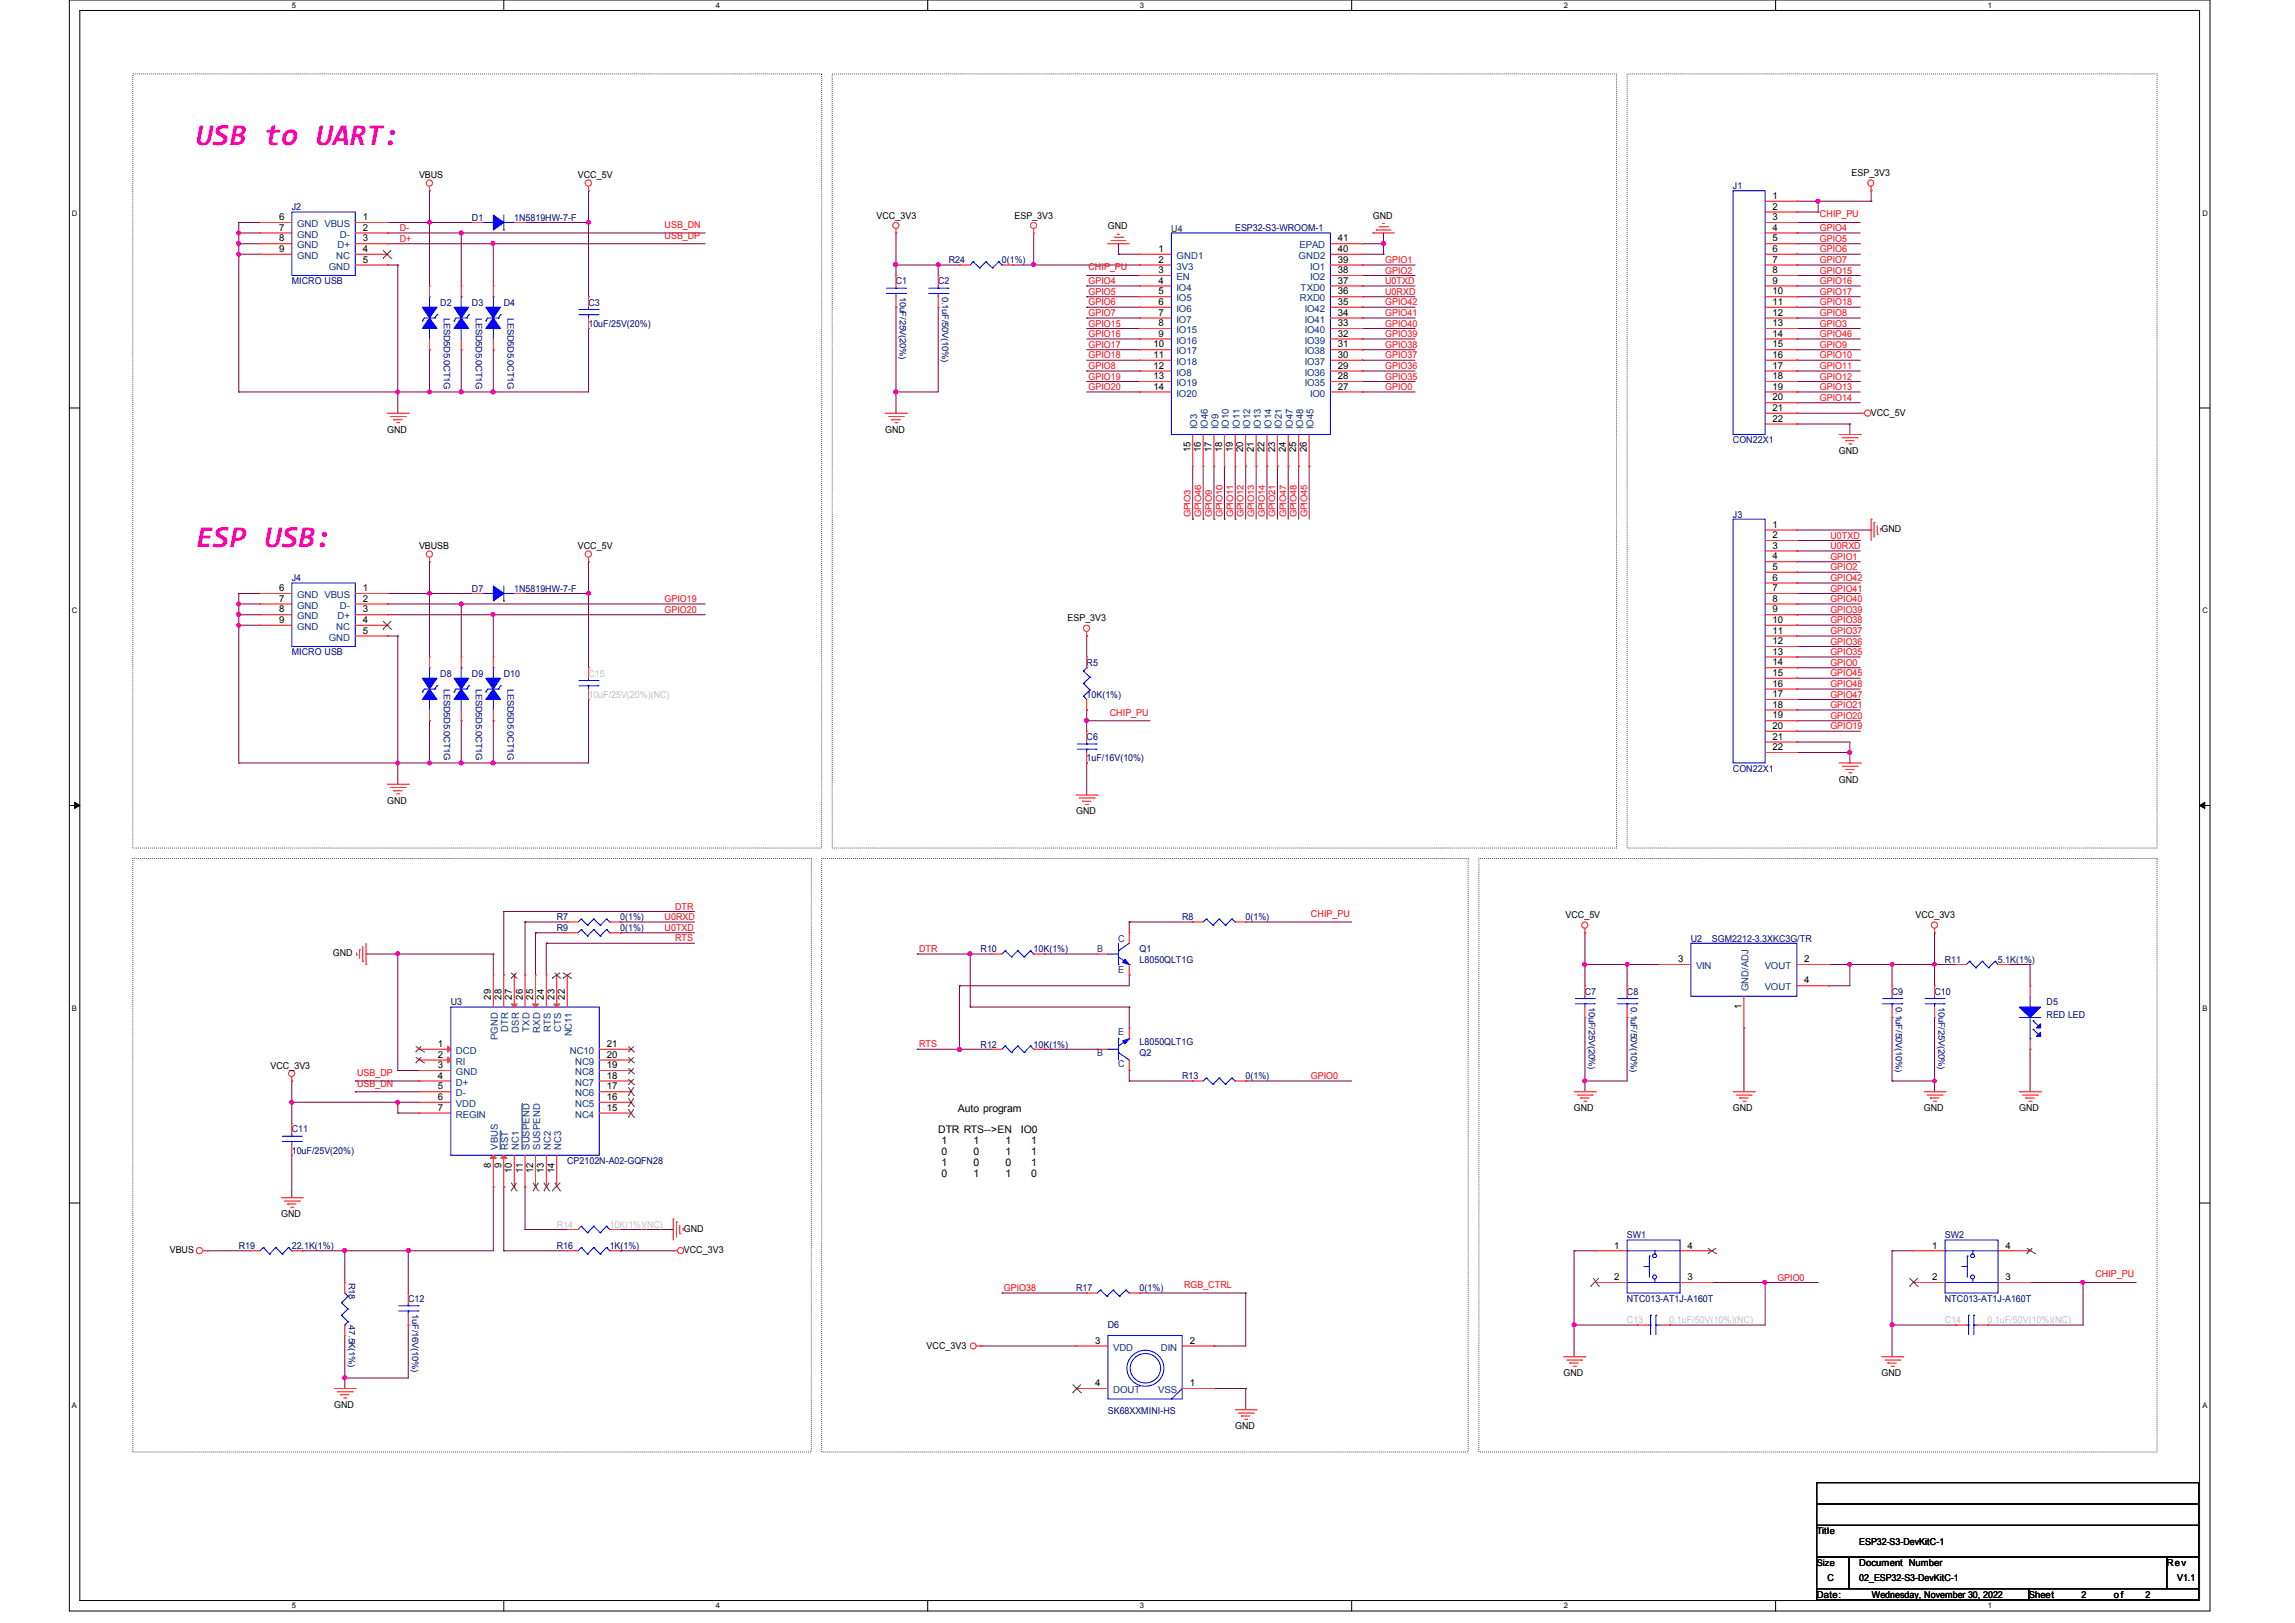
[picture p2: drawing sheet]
<svg xmlns="http://www.w3.org/2000/svg" width="297mm" height="210mm" viewBox="0 0 297 210" stroke-linecap="round" stroke-linejoin="round" font-family="sans-serif">
<defs><g id="words">
<g font-size="3.9" fill="#f0f">
<text x="25.4" y="18.7">USB to UART:</text>
<text x="25.4" y="70.8">ESP USB:</text>
</g>
<g font-size="1.4">
<text x="123.9" y="143.8">Auto program</text>
<text x="121.4" y="146.6">DTR RTS--&gt;EN</text>
<text x="121.8" y="148">1</text>
<text x="121.8" y="149.4">0</text>
<text x="126" y="148">1</text>
<text x="126" y="149.4">0</text>
<text x="130.1" y="148">1</text>
<text x="130.1" y="149.4">1</text>
<text x="132.1" y="146.6">IO0</text>
<text x="133.4" y="148">1</text>
<text x="133.4" y="149.4">1</text>
<text x="121.8" y="150.8">1</text>
<text x="121.8" y="152.2">0</text>
<text x="126" y="150.8">0</text>
<text x="126" y="152.2">1</text>
<text x="130.1" y="150.8">0</text>
<text x="130.1" y="152.2">1</text>
<text x="133.4" y="150.8">1</text>
<text x="133.4" y="152.2">0</text>
</g>
<g font-size="1.2">
<text x="54.2" y="23.1">VBUS</text>
<text x="74.8" y="23.1">VCC_5V</text>
<text x="239.6" y="22.8">ESP_3V3</text>
<text x="36.1" y="28.5">6</text>
<text x="36.1" y="29.8">7</text>
<text x="46.9" y="28.5">1</text>
<text x="46.9" y="29.8">2</text>
<text x="113.4" y="28.3">VCC_3V3</text>
<text x="131.3" y="28.3">ESP_3V3</text>
<text x="143.4" y="29.7">GND</text>
<text x="177.7" y="28.3">GND</text>
<text x="229.4" y="25.7">1</text>
<text x="229.4" y="27.1">2</text>
<text x="229.4" y="28.5">3</text>
<text x="229.4" y="29.8">4</text>
<text x="36.1" y="31.2">8</text>
<text x="36.1" y="32.6">9</text>
<text x="46.9" y="31.2">3</text>
<text x="46.9" y="34">5</text>
<text x="46.9" y="32.6">4</text>
<text x="149.9" y="32.6">1</text>
<text x="149.9" y="34">2</text>
<text x="149.9" y="35.3">3</text>
<text x="173.1" y="32.6">40</text>
<text x="173.1" y="34">39</text>
<text x="173.1" y="35.3">38</text>
<text x="173.1" y="31.2">41</text>
<text x="229.4" y="31.2">5</text>
<text x="229.4" y="32.6">6</text>
<text x="229.4" y="34">7</text>
<text x="229.4" y="35.3">8</text>
<text x="149.9" y="36.7">4</text>
<text x="149.9" y="38.1">5</text>
<text x="149.9" y="39.5">6</text>
<text x="149.9" y="40.9">7</text>
<text x="173.1" y="36.7">37</text>
<text x="173.1" y="38.1">36</text>
<text x="173.1" y="39.5">35</text>
<text x="173.1" y="40.9">34</text>
<text x="229.4" y="36.7">9</text>
<text x="229.4" y="38.1">10</text>
<text x="229.4" y="39.5">11</text>
<text x="229.4" y="40.9">12</text>
<text x="149.3" y="45">10</text>
<text x="149.3" y="46.3">11</text>
<text x="149.3" y="47.7">12</text>
<text x="149.9" y="42.2">8</text>
<text x="149.9" y="43.6">9</text>
<text x="173.1" y="42.2">33</text>
<text x="173.1" y="43.6">32</text>
<text x="173.1" y="45">31</text>
<text x="173.1" y="46.3">30</text>
<text x="173.1" y="47.7">29</text>
<text x="229.4" y="42.2">13</text>
<text x="229.4" y="43.6">14</text>
<text x="229.4" y="45">15</text>
<text x="229.4" y="46.3">16</text>
<text x="229.4" y="47.7">17</text>
<text x="149.3" y="49.1">13</text>
<text x="149.3" y="50.4">14</text>
<text x="173.1" y="49.1">28</text>
<text x="173.1" y="50.4">27</text>
<text x="229.4" y="49.1">18</text>
<text x="229.4" y="50.4">19</text>
<text x="229.4" y="51.8">20</text>
<text x="229.4" y="53.2">21</text>
<text x="242.1" y="53.8">VCC_5V</text>
<text x="50.1" y="56">GND</text>
<text x="114.5" y="56">GND</text>
<text x="154" y="58.5" transform="rotate(-90 154 58.5)">15</text>
<text x="155.4" y="58.5" transform="rotate(-90 155.4 58.5)">16</text>
<text x="156.8" y="58.5" transform="rotate(-90 156.8 58.5)">17</text>
<text x="158.1" y="58.5" transform="rotate(-90 158.1 58.5)">18</text>
<text x="159.5" y="58.5" transform="rotate(-90 159.5 58.5)">19</text>
<text x="160.9" y="58.5" transform="rotate(-90 160.9 58.5)">20</text>
<text x="162.3" y="58.5" transform="rotate(-90 162.3 58.5)">21</text>
<text x="163.7" y="58.5" transform="rotate(-90 163.7 58.5)">22</text>
<text x="165" y="58.5" transform="rotate(-90 165 58.5)">23</text>
<text x="166.4" y="58.5" transform="rotate(-90 166.4 58.5)">24</text>
<text x="167.8" y="58.5" transform="rotate(-90 167.8 58.5)">25</text>
<text x="169.1" y="58.5" transform="rotate(-90 169.1 58.5)">26</text>
<text x="229.4" y="54.6">22</text>
<text x="238" y="58.7">GND</text>
<text x="54.2" y="71.1">VBUSB</text>
<text x="74.8" y="71.1">VCC_5V</text>
<text x="229.4" y="68.3">1</text>
<text x="229.4" y="69.6">2</text>
<text x="229.4" y="71">3</text>
<text x="243.5" y="68.9">GND</text>
<text x="36.1" y="76.5">6</text>
<text x="36.1" y="77.9">7</text>
<text x="46.9" y="76.5">1</text>
<text x="46.9" y="77.9">2</text>
<text x="229.4" y="72.4">4</text>
<text x="229.4" y="73.7">5</text>
<text x="229.4" y="75.1">6</text>
<text x="229.4" y="76.5">7</text>
<text x="229.4" y="77.9">8</text>
<text x="36.1" y="79.2">8</text>
<text x="36.1" y="80.6">9</text>
<text x="46.9" y="79.2">3</text>
<text x="46.9" y="82">5</text>
<text x="46.9" y="80.6">4</text>
<text x="138.2" y="80.4">ESP_3V3</text>
<text x="229.4" y="79.2">9</text>
<text x="229.4" y="80.6">10</text>
<text x="229.4" y="82">11</text>
<text x="229.4" y="83.4">12</text>
<text x="229.4" y="84.7">13</text>
<text x="229.4" y="86.1">14</text>
<text x="229.4" y="87.5">15</text>
<text x="229.4" y="88.9">16</text>
<text x="229.4" y="90.2">17</text>
<text x="229.4" y="91.6">18</text>
<text x="229.4" y="93">19</text>
<text x="229.4" y="94.3">20</text>
<text x="229.4" y="95.7">21</text>
<text x="229.4" y="97.1">22</text>
<text x="238" y="101.3">GND</text>
<text x="50.1" y="104">GND</text>
<text x="139.3" y="105.4">GND</text>
<text x="202.6" y="118.8">VCC_5V</text>
<text x="247.9" y="118.8">VCC_3V3</text>
<text x="43.1" y="123.7">GND</text>
<text x="217.2" y="124.5">3</text>
<text x="233.5" y="124.5">2</text>
<text x="63.5" y="129.3" transform="rotate(-90 63.5 129.3)">29</text>
<text x="64.9" y="129.3" transform="rotate(-90 64.9 129.3)">28</text>
<text x="66.2" y="129.3" transform="rotate(-90 66.2 129.3)">27</text>
<text x="67.6" y="129.3" transform="rotate(-90 67.6 129.3)">26</text>
<text x="69" y="129.3" transform="rotate(-90 69 129.3)">25</text>
<text x="70.4" y="129.3" transform="rotate(-90 70.4 129.3)">24</text>
<text x="71.8" y="129.3" transform="rotate(-90 71.8 129.3)">23</text>
<text x="73.1" y="129.3" transform="rotate(-90 73.1 129.3)">22</text>
<text x="225.4" y="130.6" transform="rotate(-90 225.4 130.6)">1</text>
<text x="233.5" y="127.3">4</text>
<text x="56.7" y="135.5">1</text>
<text x="56.7" y="136.9">2</text>
<text x="78.5" y="136.9">20</text>
<text x="78.5" y="135.5">21</text>
<text x="35" y="138.3">VCC_3V3</text>
<text x="56.7" y="138.2">3</text>
<text x="56.7" y="139.6">4</text>
<text x="56.7" y="141">5</text>
<text x="56.7" y="142.3">6</text>
<text x="56.7" y="143.7">7</text>
<text x="78.5" y="143.7">15</text>
<text x="78.5" y="142.3">16</text>
<text x="78.5" y="141">17</text>
<text x="78.5" y="139.6">18</text>
<text x="78.5" y="138.2">19</text>
<text x="203.7" y="143.8">GND</text>
<text x="224.3" y="143.8">GND</text>
<text x="249" y="143.8">GND</text>
<text x="261.3" y="143.8">GND</text>
<text x="63.5" y="151.1" transform="rotate(-90 63.5 151.1)">8</text>
<text x="64.9" y="151.1" transform="rotate(-90 64.9 151.1)">9</text>
<text x="66.2" y="151.8" transform="rotate(-90 66.2 151.8)">10</text>
<text x="67.6" y="151.8" transform="rotate(-90 67.6 151.8)">11</text>
<text x="69" y="151.8" transform="rotate(-90 69 151.8)">12</text>
<text x="70.4" y="151.8" transform="rotate(-90 70.4 151.8)">13</text>
<text x="71.8" y="151.8" transform="rotate(-90 71.8 151.8)">14</text>
<text x="36.4" y="157.5">GND</text>
<text x="88.5" y="159.4">GND</text>
<text x="208.9" y="161.5">1</text>
<text x="218.4" y="161.5">4</text>
<text x="250.1" y="161.5">1</text>
<text x="259.5" y="161.5">4</text>
<text x="22" y="162.1">VBUS</text>
<text x="88.5" y="162.1">VCC_3V3</text>
<text x="208.9" y="165.7">2</text>
<text x="218.4" y="165.7">3</text>
<text x="250.1" y="165.7">2</text>
<text x="259.5" y="165.7">3</text>
<text x="141.7" y="173.9">3</text>
<text x="154" y="173.9">2</text>
<text x="119.9" y="174.5">VCC_3V3</text>
<text x="141.7" y="179.4">4</text>
<text x="154" y="179.4">1</text>
<text x="202.3" y="178.1">GND</text>
<text x="243.5" y="178.1">GND</text>
<text x="43.3" y="182.2">GND</text>
<text x="159.8" y="184.9">GND</text>
<text x="235.1" y="198.5">Title</text>
<text x="235.1" y="202.6">Size</text>
<text x="240.6" y="199.9">ESP32-S3-DevKitC-1</text>
<text x="240.6" y="202.6">Document Number</text>
<text x="280.4" y="202.6">Rev</text>
<text x="235.1" y="206.7">Date:</text>
<text x="236.5" y="204.6">C</text>
<text x="240.6" y="204.6">02_ESP32-S3-DevKitC-1</text>
<text x="242.3" y="206.7">Wednesday, November 30, 2022</text>
<text x="262.5" y="206.7">Sheet</text>
<text x="269.4" y="206.7">2</text>
<text x="273.6" y="206.7">of</text>
<text x="277.6" y="206.7">2</text>
<text x="281.7" y="204.6">V1.1</text>
</g>
<g font-size="1.2" fill="#000080">
<text x="37.8" y="27.2">J2</text>
<text x="61.1" y="28.6">D1</text>
<text x="66.5" y="28.6">1N5819HW-7-F</text>
<text x="159.8" y="29.9">ESP32-S3-WROOM-1</text>
<text x="224.3" y="24.4">J1</text>
<text x="122.8" y="34">R24</text>
<text x="129.7" y="34">0(1%)</text>
<text x="37.8" y="36.8">MICRO USB</text>
<text x="57" y="39.5">D2</text>
<text x="57.4" y="41.1" transform="rotate(90 57.4 41.1)">LESD5D5.0CT1G</text>
<text x="61.1" y="39.5">D3</text>
<text x="61.6" y="41.1" transform="rotate(90 61.6 41.1)">LESD5D5.0CT1G</text>
<text x="65.2" y="39.5">D4</text>
<text x="65.7" y="41.1" transform="rotate(90 65.7 41.1)">LESD5D5.0CT1G</text>
<text x="76.2" y="39.5">C3</text>
<text x="115.9" y="36.8">C1</text>
<text x="116.4" y="38.4" transform="rotate(90 116.4 38.4)">10uF/25V(20%)</text>
<text x="121.4" y="36.8">C2</text>
<text x="121.9" y="38.4" transform="rotate(90 121.9 38.4)">0.1uF/50V(10%)</text>
<text x="76.2" y="42.3">10uF/25V(20%)</text>
<text x="224.3" y="57.4">CON22X1</text>
<text x="224.3" y="67">J3</text>
<text x="37.8" y="75.2">J4</text>
<text x="61.1" y="76.6">D7</text>
<text x="66.5" y="76.6">1N5819HW-7-F</text>
<text x="37.8" y="84.8">MICRO USB</text>
<text x="57" y="87.5">D8</text>
<text x="57.4" y="89.2" transform="rotate(90 57.4 89.2)">LESD5D5.0CT1G</text>
<text x="61.1" y="87.5">D9</text>
<text x="61.6" y="89.2" transform="rotate(90 61.6 89.2)">LESD5D5.0CT1G</text>
<text x="65.2" y="87.5">D10</text>
<text x="65.7" y="89.2" transform="rotate(90 65.7 89.2)">LESD5D5.0CT1G</text>
<text x="140.6" y="86.1">R5</text>
<text x="140.6" y="90.3">10K(1%)</text>
<text x="140.6" y="95.8">C6</text>
<text x="140.6" y="98.5">1uF/16V(10%)</text>
<text x="224.3" y="99.9">CON22X1</text>
<text x="72" y="119.1">R7</text>
<text x="80.3" y="119.1">0(1%)</text>
<text x="153" y="119.1">R8</text>
<text x="161.2" y="119.1">0(1%)</text>
<text x="72" y="120.4">R9</text>
<text x="80.3" y="120.4">0(1%)</text>
<text x="126.9" y="123.2">R10</text>
<text x="133.8" y="123.2">10K(1%)</text>
<text x="147.5" y="123.2">Q1</text>
<text x="147.5" y="124.6">L8050QLT1G</text>
<text x="218.8" y="121.8">U2</text>
<text x="221.6" y="121.8">SGM2212-3.3XKC3G/TR</text>
<text x="251.7" y="124.6">R11</text>
<text x="258.5" y="124.6">5.1K(1%)</text>
<text x="58.3" y="130">U3</text>
<text x="205.1" y="128.7">C7</text>
<text x="205.6" y="130.3" transform="rotate(90 205.6 130.3)">10uF/25V(20%)</text>
<text x="210.5" y="128.7">C8</text>
<text x="211.1" y="130.3" transform="rotate(90 211.1 130.3)">0.1uF/50V(10%)</text>
<text x="244.8" y="128.7">C9</text>
<text x="245.3" y="130.3" transform="rotate(90 245.3 130.3)">0.1uF/50V(10%)</text>
<text x="250.3" y="128.7">C10</text>
<text x="250.8" y="130.3" transform="rotate(90 250.8 130.3)">10uF/25V(20%)</text>
<text x="264.9" y="130">D5</text>
<text x="264.9" y="131.7">RED LED</text>
<text x="126.9" y="135.6">R12</text>
<text x="133.8" y="135.6">10K(1%)</text>
<text x="147.5" y="136.7">Q2</text>
<text x="147.5" y="135.3">L8050QLT1G</text>
<text x="153" y="139.7">R13</text>
<text x="161.2" y="139.7">0(1%)</text>
<text x="37.8" y="146.5">C11</text>
<text x="37.8" y="149.3">10uF/25V(20%)</text>
<text x="73.4" y="150.6">CP2102N-A02-GQFN28</text>
<text x="30.9" y="161.6">R19</text>
<text x="37.8" y="161.6">22.1K(1%)</text>
<text x="72" y="161.6">R16</text>
<text x="78.9" y="161.6">1K(1%)</text>
<text x="210.5" y="160.2">SW1</text>
<text x="251.7" y="160.2">SW2</text>
<text x="45.1" y="165.9" transform="rotate(90 45.1 165.9)">R18</text>
<text x="139.3" y="167.1">R17</text>
<text x="147.5" y="167.1">0(1%)</text>
<text x="45.1" y="171.5" transform="rotate(90 45.1 171.5)">47.5K(1%)</text>
<text x="52.8" y="168.4">C12</text>
<text x="53.3" y="170.1" transform="rotate(90 53.3 170.1)">1uF/16V(10%)</text>
<text x="143.4" y="171.9">D6</text>
<text x="210.5" y="168.4">NTC013-AT1J-A160T</text>
<text x="251.7" y="168.4">NTC013-AT1J-A160T</text>
<text x="143.4" y="183">SK68XXMINI-HS</text>
</g>
<g font-size="1.2" fill="#004080">
<text x="38.4" y="29.4">GND VBUS</text>
<text x="38.4" y="30.7">GND</text>
<text x="38.4" y="32.1">GND</text>
<text x="38.4" y="33.5">GND</text>
<text x="42.5" y="34.9">GND</text>
<text x="43.5" y="33.5">NC</text>
<text x="43.7" y="32.1">D+</text>
<text x="44" y="30.7">D-</text>
<text x="152.3" y="33.5">GND1</text>
<text x="152.3" y="34.9">3V3</text>
<text x="168.1" y="33.5">GND2</text>
<text x="168.2" y="32.1">EPAD</text>
<text x="169.5" y="34.9">IO1</text>
<text x="152.3" y="36.2">EN</text>
<text x="152.3" y="37.6">IO4</text>
<text x="152.3" y="39">IO5</text>
<text x="152.3" y="40.3">IO6</text>
<text x="152.3" y="41.7">IO7</text>
<text x="168.2" y="39">RXD0</text>
<text x="168.3" y="37.6">TXD0</text>
<text x="168.9" y="40.3">IO42</text>
<text x="168.9" y="41.7">IO41</text>
<text x="169.5" y="36.2">IO2</text>
<text x="152.3" y="43.1">IO15</text>
<text x="152.3" y="44.5">IO16</text>
<text x="152.3" y="45.8">IO17</text>
<text x="152.3" y="47.2">IO18</text>
<text x="168.9" y="43.1">IO40</text>
<text x="168.9" y="44.5">IO39</text>
<text x="168.9" y="45.8">IO38</text>
<text x="168.9" y="47.2">IO37</text>
<text x="152.3" y="50">IO19</text>
<text x="152.3" y="51.3">IO20</text>
<text x="152.3" y="48.6">IO8</text>
<text x="168.9" y="48.6">IO36</text>
<text x="168.9" y="50">IO35</text>
<text x="169.5" y="51.3">IO0</text>
<text x="154.9" y="55.5" transform="rotate(-90 154.9 55.5)">IO3</text>
<text x="156.3" y="55.5" transform="rotate(-90 156.3 55.5)">IO46</text>
<text x="157.7" y="55.5" transform="rotate(-90 157.7 55.5)">IO9</text>
<text x="159" y="55.5" transform="rotate(-90 159 55.5)">IO10</text>
<text x="160.4" y="55.5" transform="rotate(-90 160.4 55.5)">IO11</text>
<text x="161.8" y="55.5" transform="rotate(-90 161.8 55.5)">IO12</text>
<text x="163.1" y="55.5" transform="rotate(-90 163.1 55.5)">IO13</text>
<text x="164.5" y="55.5" transform="rotate(-90 164.5 55.5)">IO14</text>
<text x="165.9" y="55.5" transform="rotate(-90 165.9 55.5)">IO21</text>
<text x="167.3" y="55.5" transform="rotate(-90 167.3 55.5)">IO47</text>
<text x="168.6" y="55.5" transform="rotate(-90 168.6 55.5)">IO48</text>
<text x="170" y="55.5" transform="rotate(-90 170 55.5)">IO45</text>
<text x="38.4" y="77.4">GND VBUS</text>
<text x="38.4" y="78.7">GND</text>
<text x="38.4" y="80.1">GND</text>
<text x="38.4" y="81.5">GND</text>
<text x="42.5" y="82.9">GND</text>
<text x="43.5" y="81.5">NC</text>
<text x="43.7" y="80.1">D+</text>
<text x="44" y="78.7">D-</text>
<text x="142" y="123.2">B</text>
<text x="144.7" y="121.8">C</text>
<text x="144.7" y="125.9">E</text>
<text x="219.5" y="125.4">VIN</text>
<text x="228.4" y="125.4">VOUT</text>
<text x="226.3" y="128.2" transform="rotate(-90 226.3 128.2)">GND/ADJ</text>
<text x="228.4" y="128.1">VOUT</text>
<text x="59" y="136.4">DCD</text>
<text x="59" y="137.8">RI</text>
<text x="64.4" y="134.6" transform="rotate(-90 64.4 134.6)">PGND</text>
<text x="65.8" y="133.5" transform="rotate(-90 65.8 133.5)">DTR</text>
<text x="67.1" y="133.6" transform="rotate(-90 67.1 133.6)">DSR</text>
<text x="68.5" y="133.5" transform="rotate(-90 68.5 133.5)">TXD</text>
<text x="69.9" y="133.6" transform="rotate(-90 69.9 133.6)">RXD</text>
<text x="71.3" y="133.5" transform="rotate(-90 71.3 133.5)">RTS</text>
<text x="72.6" y="133.5" transform="rotate(-90 72.6 133.5)">CTS</text>
<text x="73.7" y="136.4">NC10</text>
<text x="74" y="134.1" transform="rotate(-90 74 134.1)">NC11</text>
<text x="74.4" y="137.8">NC9</text>
<text x="142" y="136.7">B</text>
<text x="144.7" y="133.9">E</text>
<text x="59" y="139.1">GND</text>
<text x="59" y="140.5">D+</text>
<text x="59" y="141.9">D-</text>
<text x="59" y="143.2">VDD</text>
<text x="74.4" y="143.2">NC5</text>
<text x="74.4" y="141.9">NC6</text>
<text x="74.4" y="140.5">NC7</text>
<text x="74.4" y="139.1">NC8</text>
<text x="144.7" y="138">C</text>
<text x="59" y="144.6">REGIN</text>
<text x="64.4" y="148.8" transform="rotate(-90 64.4 148.8)">VBUS</text>
<text x="65.8" y="148.8" transform="rotate(-90 65.8 148.8)">RST</text>
<text x="67.1" y="148.8" transform="rotate(-90 67.1 148.8)">NC1</text>
<text x="68.5" y="148.8" transform="rotate(-90 68.5 148.8)">SUSPEND</text>
<text x="69.9" y="148.8" transform="rotate(-90 69.9 148.8)">SUSPEND</text>
<text x="71.3" y="148.8" transform="rotate(-90 71.3 148.8)">NC2</text>
<text x="72.6" y="148.8" transform="rotate(-90 72.6 148.8)">NC3</text>
<text x="74.4" y="144.6">NC4</text>
<text x="144.1" y="174.8">VDD</text>
<text x="150.2" y="174.8">DIN</text>
<text x="144.1" y="180.3">DOUT</text>
<text x="149.9" y="180.3">VSS</text>
</g>
<g font-size="1.2" fill="#f00">
<text x="51.7" y="29.9">D-</text>
<text x="86" y="29.5">USB_DN</text>
<text x="235.5" y="28.1">CHIP_PU</text>
<text x="235.5" y="29.9">GPIO4</text>
<text x="51.7" y="31.3">D+</text>
<text x="86" y="30.9">USB_DP</text>
<text x="140.9" y="35">CHIP_PU</text>
<text x="179.3" y="34">GPIO1</text>
<text x="179.3" y="35.4">GPIO2</text>
<text x="235.5" y="31.3">GPIO5</text>
<text x="235.5" y="32.6">GPIO6</text>
<text x="235.5" y="34">GPIO7</text>
<text x="235.5" y="35.4">GPIO15</text>
<text x="140.9" y="36.7">GPIO4</text>
<text x="140.9" y="38.1">GPIO5</text>
<text x="140.9" y="39.5">GPIO6</text>
<text x="140.9" y="40.9">GPIO7</text>
<text x="179.3" y="38.1">U0RXD</text>
<text x="179.3" y="36.7">U0TXD</text>
<text x="179.3" y="40.9">GPIO41</text>
<text x="179.3" y="39.5">GPIO42</text>
<text x="235.5" y="36.7">GPIO16</text>
<text x="235.5" y="38.1">GPIO17</text>
<text x="235.5" y="39.5">GPIO18</text>
<text x="235.5" y="40.9">GPIO8</text>
<text x="140.9" y="47.8">GPIO8</text>
<text x="140.9" y="43.6">GPIO16</text>
<text x="140.9" y="45">GPIO17</text>
<text x="140.9" y="46.4">GPIO18</text>
<text x="140.9" y="42.2">GPIO15</text>
<text x="179.3" y="47.8">GPIO36</text>
<text x="179.3" y="46.4">GPIO37</text>
<text x="179.3" y="45">GPIO38</text>
<text x="179.3" y="43.6">GPIO39</text>
<text x="179.3" y="42.2">GPIO40</text>
<text x="235.5" y="45">GPIO9</text>
<text x="235.5" y="43.6">GPIO46</text>
<text x="235.5" y="42.2">GPIO3</text>
<text x="235.5" y="47.8">GPIO11</text>
<text x="235.5" y="46.4">GPIO10</text>
<text x="140.9" y="49.1">GPIO19</text>
<text x="140.9" y="50.5">GPIO20</text>
<text x="179.3" y="49.1">GPIO35</text>
<text x="179.3" y="50.5">GPIO0</text>
<text x="235.5" y="49.1">GPIO12</text>
<text x="235.5" y="51.9">GPIO14</text>
<text x="235.5" y="50.5">GPIO13</text>
<text x="154.1" y="66.9" transform="rotate(-90 154.1 66.9)">GPIO3</text>
<text x="155.4" y="66.9" transform="rotate(-90 155.4 66.9)">GPIO46</text>
<text x="156.8" y="66.9" transform="rotate(-90 156.8 66.9)">GPIO9</text>
<text x="158.2" y="66.9" transform="rotate(-90 158.2 66.9)">GPIO10</text>
<text x="159.6" y="66.9" transform="rotate(-90 159.6 66.9)">GPIO11</text>
<text x="160.9" y="66.9" transform="rotate(-90 160.9 66.9)">GPIO12</text>
<text x="162.3" y="66.9" transform="rotate(-90 162.3 66.9)">GPIO13</text>
<text x="163.7" y="66.9" transform="rotate(-90 163.7 66.9)">GPIO14</text>
<text x="165" y="66.9" transform="rotate(-90 165 66.9)">GPIO21</text>
<text x="166.4" y="66.9" transform="rotate(-90 166.4 66.9)">GPIO47</text>
<text x="167.8" y="66.9" transform="rotate(-90 167.8 66.9)">GPIO48</text>
<text x="169.1" y="66.9" transform="rotate(-90 169.1 66.9)">GPIO45</text>
<text x="236.9" y="69.7">U0TXD</text>
<text x="236.9" y="71">U0RXD</text>
<text x="86" y="77.9">GPIO19</text>
<text x="236.9" y="75.2">GPIO42</text>
<text x="236.9" y="76.5">GPIO41</text>
<text x="236.9" y="77.9">GPIO40</text>
<text x="236.9" y="72.4">GPIO1</text>
<text x="236.9" y="73.8">GPIO2</text>
<text x="86" y="79.3">GPIO20</text>
<text x="236.9" y="79.3">GPIO39</text>
<text x="236.9" y="80.6">GPIO38</text>
<text x="236.9" y="82">GPIO37</text>
<text x="236.9" y="83.4">GPIO36</text>
<text x="236.9" y="84.8">GPIO35</text>
<text x="236.9" y="86.1">GPIO0</text>
<text x="236.9" y="87.5">GPIO45</text>
<text x="236.9" y="88.9">GPIO48</text>
<text x="143.6" y="92.6">CHIP_PU</text>
<text x="236.9" y="90.3">GPIO47</text>
<text x="236.9" y="91.6">GPIO21</text>
<text x="236.9" y="94.4">GPIO19</text>
<text x="236.9" y="93">GPIO20</text>
<text x="86" y="119">U0RXD</text>
<text x="87.4" y="117.7">DTR</text>
<text x="169.7" y="118.6">CHIP_PU</text>
<text x="86" y="120.4">U0TXD</text>
<text x="87.4" y="121.8">RTS</text>
<text x="118.9" y="123.2">DTR</text>
<text x="118.9" y="135.5">RTS</text>
<text x="46.2" y="140.6">USB_DN</text>
<text x="46.2" y="139.2">USB_DP</text>
<text x="169.7" y="139.6">GPIO0</text>
<text x="129.9" y="167">GPIO38</text>
<text x="153.2" y="166.6">RGB_CTRL</text>
<text x="230" y="165.7">GPIO0</text>
<text x="271.2" y="165.3">CHIP_PU</text>
</g>
<text font-size="1.2" fill="#004040" x="151.6" y="30.1">U4</text>
<g font-size="1.2" fill="#c0c0c0">
<text x="76.2" y="87.5">C15</text>
<text x="76.2" y="90.3">10uF/25V(20%)(NC)</text>
<text x="72" y="158.9">R14</text>
<text x="78.9" y="158.9">10K(1%)(NC)</text>
<text x="210.5" y="171.2">C13</text>
<text x="216" y="171.2">0.1uF/50V(10%)(NC)</text>
<text x="251.7" y="171.2">C14</text>
<text x="257.2" y="171.2">0.1uF/50V(10%)(NC)</text>
</g>
<g font-size="1">
<text x="37.8" y="1">5</text>
<text x="92.6" y="1">4</text>
<text x="147.5" y="1">3</text>
<text x="202.4" y="1">2</text>
<text x="257.2" y="1">1</text>
<text x="9.3" y="27.9">D</text>
<text x="285" y="27.9">D</text>
<text x="9.3" y="79.4">C</text>
<text x="285" y="79.4">C</text>
<text x="9.3" y="130.8">B</text>
<text x="285" y="130.8">B</text>
<text x="9.3" y="182.2">A</text>
<text x="285" y="182.2">A</text>
<text x="37.8" y="208.1">5</text>
<text x="92.6" y="208.1">4</text>
<text x="147.5" y="208.1">3</text>
<text x="202.4" y="208.1">2</text>
<text x="257.2" y="208.1">1</text>
</g>
</g></defs>
<path d="M9 0h277v208.4h-277zM10.3 1.4h274.3v205.7h-274.3z" fill="none" stroke="#000" stroke-width=".13"/>
<g fill="#fff">
<path d="M37.8 .1h.5v1.1h-.5z"/>
<path d="M37.8 207.2h.5v1.1h-.5z"/>
</g>
<path d="M65.2 0v1.4M65.2 207.1v1.3" fill="none" stroke="#000" stroke-width=".13"/>
<g fill="#fff">
<path d="M92.6 .1h.6v1.1h-.6z"/>
<path d="M92.6 207.2h.6v1.1h-.6z"/>
</g>
<path d="M120.1 0v1.4M120.1 207.1v1.3" fill="none" stroke="#000" stroke-width=".13"/>
<g fill="#fff">
<path d="M147.5 .1h.5v1.1h-.5z"/>
<path d="M147.5 207.2h.5v1.1h-.5z"/>
</g>
<path d="M174.9 0v1.4M174.9 207.1v1.3" fill="none" stroke="#000" stroke-width=".13"/>
<g fill="#fff">
<path d="M202.4 .1h.5v1.1h-.5z"/>
<path d="M202.4 207.2h.5v1.1h-.5z"/>
</g>
<path d="M229.8 0v1.4M229.8 207.1v1.3" fill="none" stroke="#000" stroke-width=".13"/>
<g fill="#fff">
<path d="M257.2 .1h.6v1.1h-.6z"/>
<path d="M257.2 207.2h.6v1.1h-.6z"/>
<path d="M9.3 27.1h.7v1.1h-.7z"/>
<path d="M285 27.1h.7v1.1h-.7z"/>
<path d="M9.3 78.5h.7v1.1h-.7z"/>
<path d="M285 78.5h.7v1.1h-.7z"/>
</g>
<path d="M9 52.8h1.3M284.6 52.8h1.4" fill="none" stroke="#000" stroke-width=".13"/>
<g fill="#fff">
<path d="M9.3 129.9h.6v1.1h-.6z"/>
<path d="M285 129.9h.6v1.1h-.6z"/>
</g>
<path d="M9 104.2h1.3M284.6 104.2h1.4" fill="none" stroke="#000" stroke-width=".13"/>
<path d="M9.7 103.8l.6 .4-.6 .4zM284.6 104.2l.7-.4v.8z" fill="#000" stroke="#000" stroke-width=".13"/>
<g fill="#fff">
<path d="M9.3 181.4h.6v1.1h-.6z"/>
<path d="M285 181.4h.6v1.1h-.6z"/>
</g>
<path d="M9 155.7h1.3M284.6 155.7h1.4M235.1 194.6h49.4v2.8h-49.4zM235.1 197.4h49.4v4.1h-49.4zM235.1 191.9h49.4v2.7h-49.4zM235.1 201.5h4.2v4.1h-4.2zM235.1 205.6h27.5v1.4h-27.5zM239.3 201.5h41.1v4.1h-41.1zM262.6 205.6h21.9v1.4h-21.9zM280.4 201.5h4.1v4.1h-4.1z" fill="none" stroke="#000" stroke-width=".13"/>
<path d="M17.2 9.6h89.1v100.1h-89.1zM107.7 9.6h101.5v100.1h-101.5zM210.6 9.6h68.5v100.1h-68.5zM17.2 111.1h87.8v76.8h-87.8zM106.3 111.1h83.7v76.8h-83.7zM191.4 111.1h87.7v76.8h-87.7z" fill="none" stroke="#000" stroke-width=".13" stroke-dasharray="0 .3"/>
<g fill="none" stroke="#800040" stroke-width=".13">
<path d="M30.9 28.8h.1M30.9 30.1h.1M30.9 31.5h.1M30.9 32.9h.1M30.9 28.8h2.8M30.9 30.1h2.8M30.9 31.5h2.8M30.9 32.9h2.8M30.9 28.8v21.9M50.1 28.8h.1M50.1 30.1h.1M50.1 31.5h.1"/>
<path d="M50.1 34.3h.1M50.1 34.3h1.4M50.1 28.8h11M50.1 30.1h41.2M50.1 31.5h41.2M51.5 34.3h.1M51.5 34.3v19.2M55.6 28.8h.1M55.6 24.7h.1M55.6 24.7v12.3M59.7 30.1h.1M59.7 30.1v6.9"/>
<path d="M63.8 31.5h.1M63.8 31.5v5.5M67.9 28.8h8.3M76.2 24.7h.1M76.2 28.8h.1M76.2 24.7v13.7M116 34.3h.1M116 39.8h.1M116 35.6h.1M116 34.3h8.2M116 30.1v5.5M116 39.8v13.7"/>
<path d="M121.4 39.8h.1M121.4 34.3h.1M121.4 34.3v1.3M121.4 39.8v10.9h-5.4M124.2 34.3h.1M131 34.3h16.5M133.8 34.3h.1M133.8 30.1v4.2M140.6 37h.1M140.6 38.4h.1M140.6 39.8h.1M140.6 35.6h.1"/>
<path d="M140.6 35.6h6.9M140.6 37h6.9M140.6 38.4h6.9M140.6 39.8h6.9M144.7 32.9h.1M144.7 31.5h.1M144.7 32.9h2.8M144.7 31.5v1.4M147.5 34.3h.1M176.3 34.3h.1M176.3 35.6h.1M176.3 38.4h.1"/>
<path d="M176.3 37h.1M176.3 39.8h.1M176.3 34.3h6.8M176.3 31.5h2.7M176.3 32.9h2.7M176.3 35.6h6.8M176.3 37h6.8M176.3 38.4h6.8M176.3 39.8h6.8M179 31.5h.1M179 32.9h.1M179 30.1v2.8"/>
<path d="M232.5 28.8h.1M232.5 30.1h.1M232.5 31.5h.1M232.5 32.9h.1M232.5 34.3h.1M232.5 35.6h.1M232.5 37h.1M232.5 38.4h.1M232.5 39.8h.1M232.5 34.3h8.2M232.5 28.8h8.2M232.5 30.1h8.2"/>
<path d="M232.5 31.5h8.2M232.5 32.9h8.2M232.5 35.6h8.2M232.5 37h8.2M232.5 38.4h8.2M232.5 39.8h8.2M232.5 26h9.6M232.5 27.4h2.8M235.3 26h.1M235.3 27.4h.1M235.3 26v1.4M242.1 24.7h.1"/>
<path d="M242.1 26h.1M242.1 24.7v1.3M30.9 50.7h.1M51.5 50.7h.1M55.6 45.3h.1M55.6 50.7h.1M55.6 45.3v5.4M59.7 45.3h.1M59.7 50.7h.1M59.7 45.3v5.4M63.8 45.3h.1M63.8 50.7h.1"/>
<path d="M63.8 45.3v5.4M76.2 42.5h.1M76.2 42.5v8.2h-45.3M116 50.7h.1M140.6 48h.1M140.6 41.1h.1M140.6 41.1h6.9M140.6 50.7h6.9M140.6 49.4h6.9M140.6 48h6.9M140.6 46.6h6.9M140.6 45.3h6.9"/>
<path d="M140.6 43.9h6.9M140.6 42.5h6.9M147.5 43.9h.1M147.5 45.3h.1M147.5 46.6h.1M147.5 49.4h.1M147.5 50.7h.1M147.5 42.5h.1M176.3 49.4h.1M176.3 48h.1M176.3 46.6h.1M176.3 45.3h.1"/>
<path d="M176.3 43.9h.1M176.3 42.5h.1M176.3 41.1h.1M176.3 50.7h.1M176.3 41.1h6.8M176.3 50.7h6.8M176.3 49.4h6.8M176.3 48h6.8M176.3 46.6h6.8M176.3 45.3h6.8M176.3 43.9h6.8M176.3 42.5h6.8"/>
<path d="M232.5 41.1h.1M232.5 53.5h.1M232.5 54.9h.1M232.5 45.3h.1M232.5 43.9h.1M232.5 42.5h.1M232.5 48h.1M232.5 46.6h.1M232.5 49.4h.1M232.5 52.1h.1M232.5 50.7h.1M232.5 41.1h8.2"/>
<path d="M232.5 50.7h8.2M232.5 49.4h8.2M232.5 48h8.2M232.5 46.6h8.2M232.5 45.3h8.2M232.5 43.9h8.2M232.5 42.5h8.2M232.5 53.5h8.2M232.5 54.9h6.9M232.5 52.1h8.2M239.4 54.9h.1M239.4 54.9v1.3"/>
<path d="M30.9 76.8h.1M30.9 78.1h.1M30.9 79.5h.1M30.9 76.8h2.8M30.9 78.1h2.8M30.9 79.5h2.8M30.9 76.8v21.9M50.1 76.8h.1M50.1 78.1h.1M50.1 79.5h.1M50.1 76.8h11M50.1 78.1h41.2"/>
<path d="M50.1 79.5h41.2M55.6 76.8h.1M55.6 72.7h.1M55.6 72.7v12.3M59.7 78.1h.1M59.7 78.1v6.9M63.8 79.5h.1M63.8 79.5v5.5M67.9 76.8h8.3M76.2 72.7h.1M76.2 76.8h.1M76.2 72.7v13.7"/>
<path d="M154.3 67.2h.1M154.3 60.3v6.9M155.7 67.2h.1M155.7 60.3v6.9M157.1 67.2h.1M157.1 60.3v6.9M158.5 67.2h.1M158.5 60.3v6.9M159.9 67.2h.1M159.9 60.3v6.9M161.2 60.3h.1M161.2 60.3v6.9"/>
<path d="M162.6 60.3h.1M162.6 60.3v6.9M164 60.3h.1M164 60.3v6.9M165.3 60.3h.1M165.3 60.3v6.9M166.7 60.3h.1M166.7 60.3v6.9M168.1 60.3h.1M168.1 60.3v6.9M169.4 60.3h.1M169.4 60.3v6.9"/>
<path d="M232.5 75.4h.1M232.5 76.8h.1M232.5 78.1h.1M232.5 79.5h.1M232.5 69.9h.1M232.5 71.3h.1M232.5 72.7h.1M232.5 74h.1M232.5 68.6h9.6M232.5 75.4h8.2M232.5 76.8h8.2M232.5 78.1h8.2"/>
<path d="M232.5 79.5h8.2M232.5 69.9h8.2M232.5 71.3h8.2M232.5 72.7h8.2M232.5 74h8.2M242.1 68.6h.1M30.9 98.7h.1M30.9 80.9h.1M30.9 80.9h2.8M50.1 82.3h.1M50.1 82.3h1.4M51.5 82.3h.1"/>
<path d="M51.5 98.7h.1M51.5 82.3v19.2M55.6 93.3h.1M55.6 98.7h.1M55.6 93.3v5.4M59.7 93.3h.1M59.7 98.7h.1M59.7 93.3v5.4M63.8 93.3h.1M63.8 98.7h.1M63.8 93.3v5.4M76.2 90.5h.1"/>
<path d="M76.2 90.5v8.2h-45.3M140.6 91.9h.1M140.6 98.7h.1M140.6 82.3h.1M140.6 93.3h.1M140.6 82.3v2.7M140.6 91.9v2.7M140.6 98.7v4.2M140.6 93.3h8.2M232.5 80.9h.1M232.5 82.3h.1M232.5 83.7h.1"/>
<path d="M232.5 85h.1M232.5 86.4h.1M232.5 87.8h.1M232.5 89.2h.1M232.5 90.5h.1M232.5 91.9h.1M232.5 96h.1M232.5 94.6h.1M232.5 93.3h.1M232.5 96h6.9v2.7M232.5 93.3h8.2M232.5 80.9h8.2"/>
<path d="M232.5 82.3h8.2M232.5 83.7h8.2M232.5 85h8.2M232.5 86.4h8.2M232.5 87.8h8.2M232.5 89.2h8.2M232.5 90.5h8.2M232.5 91.9h8.2M232.5 97.4h6.9M232.5 94.6h8.2M239.4 97.4h.1M239.4 98.7h.1"/>
<path d="M65.2 117.9h.1M65.2 117.9v8.3M65.2 117.9h24.7M67.9 119.3h.1M67.9 119.3v6.9M67.9 119.3h5.5M80.3 119.3h.1M80.3 119.3h9.6M146.1 119.3h.1M146.1 119.3h8.2M146.1 119.3v1.4M161.2 119.3h.1"/>
<path d="M161.2 119.3h13.7M37.8 139.9h.1M37.8 139.9v5.5M46 139.9h.1M46 139.9h8.2M47.4 123.4h.1M47.4 123.4h16.4M51.5 138.5h.1M51.5 123.4h.1M51.5 138.5h2.7M51.5 123.4v15.1M63.8 123.4h.1"/>
<path d="M63.8 123.4v2.8M69.3 120.7h.1M69.3 120.7h4.1M69.3 120.7v5.5M70.7 122h.1M70.7 122v4.2M70.7 122h19.2M80.3 120.7h.1M80.3 120.7h9.6M118.7 123.4h.1M118.7 135.8h.1M118.7 123.4h9.6"/>
<path d="M118.7 135.8h9.6M124.2 127.6h.1M124.2 135.8h.1M124.2 127.6v8.2M125.6 130.3h.1M125.6 123.4h.1M125.6 130.3h20.5M125.6 123.4v6.9M135.1 123.4h.1M135.1 135.8h.1M135.1 123.4h6.9M135.1 135.8h6.9"/>
<path d="M146.1 130.3h.1M146.1 126.2h.1M146.1 139.9h.1M146.1 138.5h.1M146.1 139.9h8.2M146.1 126.2v1.4h-21.9M146.1 130.3v2.7M146.1 138.5v1.4M161.2 139.9h.1M161.2 139.9h13.7M205.1 120.7h.1M205.1 124.8h.1"/>
<path d="M205.1 131.7h.1M205.1 139.9h.1M205.1 120.7v6.9M205.1 131.7v9.6M205.1 124.8h9.6M210.6 124.8h.1M210.6 131.7h.1M210.6 131.7v8.2h-5.5M210.6 124.8v2.8M225.7 133h.1M225.7 133v8.3M236.6 124.8h.1"/>
<path d="M236.6 127.6h.1M236.6 124.8h16.5M239.4 124.8h.1M239.4 124.8v2.8h-2.8M244.9 124.8h.1M244.9 131.7h.1M244.9 139.9h.1M244.9 139.9h5.5M244.9 124.8v2.8M244.9 131.7v8.2M250.4 124.8h.1M250.4 120.7h.1"/>
<path d="M250.4 131.7h.1M250.4 139.9h.1M250.4 120.7v6.9M250.4 131.7v9.6M260 124.8h.1M260 124.8h2.7M262.7 124.8h.1M262.7 135.8h.1M262.7 124.8v2.8M262.7 135.8v5.5M37.8 149.5h.1M37.8 142.6h.1"/>
<path d="M37.8 149.5v5.5M37.8 142.6h16.4M46 141.3h.1M46 141.3h8.2M51.5 144h.1M51.5 142.6h.1M51.5 142.6v1.4M51.5 144h2.7M63.8 153.6h.1M63.8 153.6v8.2h-24.7M65.2 153.6h.1M65.2 153.6v8.2"/>
<path d="M67.9 159.1h.1M67.9 153.6h.1M67.9 159.1h5.5M67.9 153.6v5.5M80.3 159.1h.1M80.3 159.1h6.8M26.8 161.8h.1M26.8 161.8h5.5M39.1 161.8h.1M44.6 161.8h.1M44.6 172.8h.1M44.6 178.3h.1"/>
<path d="M44.6 161.8v4.1M44.6 172.8v6.9M52.8 171.4h.1M52.8 161.8h.1M52.8 161.8v5.5M52.8 171.4v6.9h-8.2M65.2 161.8h.1M65.2 161.8h8.2M80.3 161.8h.1M80.3 161.8h6.8M126.9 174.2h.1M126.9 174.2h12.4"/>
<path d="M129.7 167.3h.1M129.7 167.3h10.9M147.5 167.3h.1M147.5 167.3h13.7M157.1 174.2h.1M157.1 179.7h.1M157.1 179.7h4.1M161.2 167.3h.1M161.2 179.7h.1M161.2 167.3v6.9h-4.1M161.2 179.7v2.7M203.7 161.8h.1"/>
<path d="M203.7 171.4h.1M203.7 161.8h2.8M203.7 171.4h8.3M203.7 161.8v13.8M216.1 171.4h.1M221.6 165.9h.1M221.6 165.9h13.7M228.4 165.9h.1M228.4 165.9v5.5h-12.3M244.9 161.8h.1M244.9 171.4h.1M244.9 161.8h2.7"/>
<path d="M244.9 161.8v13.8M244.9 171.4h8.2M257.2 171.4h.1M262.7 165.9h.1M262.7 165.9h13.7M269.6 165.9h.1M269.6 165.9v5.5h-12.4"/>
</g>
<g fill="#f0f" stroke="#f0f" stroke-width=".13">
<circle cx="51.4" cy="123.4" r=".24"/>
<circle cx="51.4" cy="142.6" r=".24"/>
<circle cx="37.7" cy="142.6" r=".24"/>
<circle cx="44.6" cy="178.3" r=".24"/>
<circle cx="52.8" cy="161.8" r=".25"/>
<circle cx="44.6" cy="161.8" r=".24"/>
<circle cx="125.5" cy="123.4" r=".25"/>
<circle cx="124.2" cy="135.8" r=".25"/>
<circle cx="205.1" cy="124.8" r=".24"/>
<circle cx="210.6" cy="124.8" r=".24"/>
<circle cx="244.9" cy="124.8" r=".24"/>
<circle cx="239.4" cy="124.8" r=".24"/>
<circle cx="205.1" cy="139.9" r=".25"/>
<circle cx="250.3" cy="139.9" r=".24"/>
<circle cx="250.3" cy="124.8" r=".23"/>
<circle cx="228.4" cy="165.9" r=".24"/>
<circle cx="203.7" cy="171.4" r=".25"/>
<circle cx="269.5" cy="165.9" r=".24"/>
<circle cx="244.9" cy="171.4" r=".25"/>
<circle cx="133.7" cy="34.2" r=".24"/>
<circle cx="140.6" cy="93.2" r=".24"/>
<circle cx="115.9" cy="50.7" r=".25"/>
<circle cx="115.9" cy="34.2" r=".25"/>
<circle cx="121.4" cy="34.2" r=".25"/>
<circle cx="179" cy="31.5" r=".25"/>
<circle cx="235.2" cy="26" r=".25"/>
<circle cx="239.4" cy="97.4" r=".24"/>
<circle cx="55.6" cy="28.8" r=".24"/>
<circle cx="55.6" cy="50.7" r=".25"/>
<circle cx="51.4" cy="50.7" r=".24"/>
<circle cx="63.8" cy="50.7" r=".25"/>
<circle cx="59.7" cy="50.7" r=".25"/>
<circle cx="30.9" cy="31.5" r=".24"/>
<circle cx="30.9" cy="30.1" r=".24"/>
<circle cx="30.9" cy="32.9" r=".24"/>
<circle cx="76.2" cy="28.8" r=".24"/>
<circle cx="59.7" cy="30.1" r=".25"/>
<circle cx="63.8" cy="31.5" r=".25"/>
<circle cx="55.6" cy="76.8" r=".24"/>
<circle cx="63.8" cy="98.7" r=".25"/>
<circle cx="59.7" cy="98.7" r=".25"/>
<circle cx="55.6" cy="98.7" r=".25"/>
<circle cx="51.4" cy="98.7" r=".24"/>
<circle cx="30.9" cy="79.5" r=".24"/>
<circle cx="30.9" cy="78.1" r=".24"/>
<circle cx="30.9" cy="80.9" r=".24"/>
<circle cx="76.2" cy="76.8" r=".24"/>
<circle cx="59.7" cy="78.1" r=".25"/>
<circle cx="63.8" cy="79.5" r=".25"/>
</g>
<g fill="none" stroke="#f00" stroke-width=".13">
<path d="M33.7 28.8h.1M33.7 30.1h.1M33.7 31.5h.1M33.7 32.9h.1M33.7 31.5h4.1M33.7 30.1h4.1M33.7 32.9h4.1M33.7 28.8h4.1M46 31.5h4.1M46 30.1h4.1M46 34.3h4.1M46 32.9h4.1"/>
<path d="M46 28.8h4.1M50.1 28.8h.1M50.1 30.1h.1M50.1 31.5h.1M50.1 34.3h.1M50.1 32.9h.1M55.6 24.7h.1M55.6 37h.1M55.6 24.1v.6M55.6 37v1.4M59.7 37h.1M59.7 37v1.4"/>
<path d="M61.1 28.8h.1M61.1 28.8h1.3M63.8 37h.1M63.8 37v1.4M66.5 28.8h1.4M67.9 28.8h.1M76.2 24.7h.1M76.2 38.4h.1M76.2 24.1v.6M76.2 38.4v1.4M116 30.1h.1M116 35.6h.1"/>
<path d="M116 39.8h.1M116 29.6v.5M116 35.6v1.4M116 38.4v1.4M121.4 35.6h.1M121.4 39.8h.1M121.4 35.6v1.4M121.4 38.4v1.4M124.2 34.3h.1M124.2 34.3h1.4M129.7 34.3h1.3M131 34.3h.1"/>
<path d="M133.8 30.1h.1M133.8 29.6v.5M143.4 31.5h.1M143.4 31.5h2.7M143.8 31.1h.1M143.8 31.1h1.9M144.2 30.7h1.1M144.6 30.3h.1M144.6 30.3h.3M145.3 30.7h.1M147.5 32.9h.1M147.5 34.3h.1"/>
<path d="M147.5 35.6h.1M147.5 37h.1M147.5 38.4h.1M147.5 39.8h.1M147.5 34.3h4.1M147.5 32.9h4.1M147.5 35.6h4.1M147.5 37h4.1M147.5 38.4h4.1M147.5 39.8h4.1M172.2 31.5h4.1M172.2 34.3h4.1"/>
<path d="M172.2 32.9h4.1M172.2 35.6h4.1M172.2 37h4.1M172.2 38.4h4.1M172.2 39.8h4.1M176.3 32.9h.1M176.3 34.3h.1M176.3 35.6h.1M176.3 37h.1M176.3 38.4h.1M176.3 39.8h.1M176.3 31.5h.1"/>
<path d="M177.7 30.1h.1M177.7 30.1h2.7M178.1 29.8h.1M178.1 29.8h1.9M178.5 29.3h1.1M178.9 28.9h.1M178.9 28.9h.3M179.6 29.3h.1M228.4 31.5h4.1M228.4 30.1h4.1M228.4 34.3h4.1M228.4 32.9h4.1"/>
<path d="M228.4 35.6h4.1M228.4 37h4.1M228.4 38.4h4.1M228.4 39.8h4.1M228.4 26h4.1M228.4 27.4h4.1M228.4 28.8h4.1M232.5 26h.1M232.5 27.4h.1M232.5 28.8h.1M232.5 30.1h.1M232.5 31.5h.1"/>
<path d="M232.5 32.9h.1M232.5 34.3h.1M232.5 35.6h.1M232.5 37h.1M232.5 38.4h.1M232.5 39.8h.1M242.1 24.7h.1M242.1 24.1v.6M50.1 53.5h2.7M50.5 53.9h2M50.9 54.3h.1M50.9 54.3h1.1"/>
<path d="M51.4 54.7h.2M51.6 54.7h.1M52.5 53.9h.1M52.8 53.5h.1M55.6 45.3h.1M55.6 43.9v1.4M59.7 45.3h.1M59.7 43.9v1.4M63.8 45.3h.1M63.8 43.9v1.4M76.2 42.5h.1M76.2 41.1v1.4"/>
<path d="M114.6 53.5h2.7M115 53.9h1.9M115.4 54.3h.1M115.4 54.3h1.1M115.8 54.7h.3M116.1 54.7h.1M116.9 53.9h.1M117.3 53.5h.1M147.5 41.1h.1M147.5 42.5h.1M147.5 43.9h.1M147.5 45.3h.1"/>
<path d="M147.5 46.6h.1M147.5 49.4h.1M147.5 50.7h.1M147.5 48h.1M147.5 41.1h4.1M147.5 42.5h4.1M147.5 43.9h4.1M147.5 45.3h4.1M147.5 46.6h4.1M147.5 49.4h4.1M147.5 50.7h4.1M147.5 48h4.1"/>
<path d="M154.3 56.2v4.1M155.7 56.2v4.1M157.1 56.2v4.1M158.5 56.2v4.1M159.9 56.2v4.1M161.2 56.2v4.1M162.6 56.2v4.1M164 56.2v4.1M165.3 56.2v4.1M166.7 56.2v4.1M168.1 56.2v4.1M169.4 56.2v4.1"/>
<path d="M172.2 41.1h4.1M172.2 42.5h4.1M172.2 43.9h4.1M172.2 45.3h4.1M172.2 46.6h4.1M172.2 49.4h4.1M172.2 50.7h4.1M172.2 48h4.1M176.3 41.1h.1M176.3 42.5h.1M176.3 43.9h.1M176.3 45.3h.1"/>
<path d="M176.3 46.6h.1M176.3 48h.1M176.3 49.4h.1M176.3 50.7h.1M228.4 53.5h4.1M228.4 41.1h4.1M228.4 42.5h4.1M228.4 43.9h4.1M228.4 45.3h4.1M228.4 46.6h4.1M228.4 49.4h4.1M228.4 50.7h4.1"/>
<path d="M228.4 48h4.1M228.4 52.1h4.1M228.4 54.9h4.1M232.5 41.1h.1M232.5 42.5h.1M232.5 43.9h.1M232.5 45.3h.1M232.5 46.6h.1M232.5 48h.1M232.5 49.4h.1M232.5 50.7h.1M232.5 52.1h.1"/>
<path d="M232.5 53.5h.1M232.5 54.9h.1M238 56.2h2.7M238.4 56.6h1.9M238.8 57h.1M238.8 57h1.1M239.3 57.4h.2M239.5 57.4h.1M240.3 56.6h.1M240.7 53.5h.1M240.7 56.2h.1M240.7 53.5h.6"/>
<path d="M33.7 76.8h.1M33.7 78.1h.1M33.7 79.5h.1M33.7 76.8h4.1M33.7 78.1h4.1M33.7 79.5h4.1M46 76.8h4.1M46 78.1h4.1M46 79.5h4.1M50.1 76.8h.1M50.1 78.1h.1M50.1 79.5h.1"/>
<path d="M55.6 72.7h.1M55.6 72.1v.6M61.1 76.8h.1M61.1 76.8h1.3M66.5 76.8h1.4M67.9 76.8h.1M76.2 72.7h.1M76.2 72.1v.6M154.3 60.3h.1M155.7 60.3h.1M157.1 60.3h.1M158.5 60.3h.1"/>
<path d="M159.9 60.3h.1M161.2 60.3h.1M162.6 60.3h.1M164 60.3h.1M165.3 60.3h.1M166.7 60.3h.1M168.1 60.3h.1M169.4 60.3h.1M228.4 76.8h4.1M228.4 78.1h4.1M228.4 79.5h4.1M228.4 68.6h4.1"/>
<path d="M228.4 69.9h4.1M228.4 71.3h4.1M228.4 72.7h4.1M228.4 74h4.1M228.4 75.4h4.1M232.5 68.6h.1M232.5 69.9h.1M232.5 71.3h.1M232.5 72.7h.1M232.5 74h.1M232.5 75.4h.1M232.5 76.8h.1"/>
<path d="M232.5 78.1h.1M232.5 79.5h.1M242.1 67.2h.1M242.1 67.2v2.7M242.5 67.6h.1M242.5 67.6v1.9M243 69.1h.1M243 68v1.1M243.4 68.4h.1M243.4 68.4v.3M33.7 80.9h.1M33.7 80.9h4.1"/>
<path d="M46 82.3h4.1M46 80.9h4.1M50.1 82.3h.1M50.1 80.9h.1M55.6 93.3h.1M55.6 85h.1M55.6 85v1.4M55.6 91.9v1.4M59.7 93.3h.1M59.7 85h.1M59.7 85v1.4M59.7 91.9v1.4"/>
<path d="M63.8 93.3h.1M63.8 85h.1M63.8 85v1.4M63.8 91.9v1.4M76.2 86.4h.1M76.2 90.5h.1M76.2 86.4v1.4M76.2 89.2v1.3M140.6 82.3h.1M140.6 91.9h.1M140.6 85h.1M140.6 94.6h.1"/>
<path d="M140.6 98.7h.1M140.6 81.7v.6M140.6 85v1.4M140.6 90.5v1.4M140.6 94.6v1.4M140.6 97.4v1.3M228.4 82.3h4.1M228.4 80.9h4.1M228.4 83.7h4.1M228.4 85h4.1M228.4 86.4h4.1M228.4 87.8h4.1"/>
<path d="M228.4 89.2h4.1M228.4 90.5h4.1M228.4 91.9h4.1M228.4 93.3h4.1M228.4 94.6h4.1M228.4 96h4.1M228.4 97.4h4.1M232.5 80.9h.1M232.5 82.3h.1M232.5 83.7h.1M232.5 85h.1M232.5 86.4h.1"/>
<path d="M232.5 87.8h.1M232.5 89.2h.1M232.5 90.5h.1M232.5 91.9h.1M232.5 93.3h.1M232.5 94.6h.1M232.5 96h.1M232.5 97.4h.1M238 98.7h2.7M238.4 99.1h1.9M238.8 99.6h.1M238.8 99.6h1.1"/>
<path d="M239.3 100h.2M239.5 100h.1M240.3 99.1h.1M240.7 98.7h.1M50.1 101.5h2.7M50.5 101.9h2M50.9 102.3h.1M50.9 102.3h1.1M51.4 102.7h.2M51.6 102.7h.1M52.5 101.9h.1M52.8 101.5h.1"/>
<path d="M73.4 119.3h.1M73.4 119.3h1.4M78.9 119.3h1.4M80.3 119.3h.1M139.3 102.9h2.7M139.7 103.3h1.9M140.1 103.7h.1M140.1 103.7h1.1M140.5 104.1h.3M140.8 104.1h.1M141.6 103.3h.1M142 102.9h.1"/>
<path d="M154.3 119.3h.1M154.3 119.3h1.4M159.9 119.3h1.3M161.2 119.3h.1M37.8 139.9h.1M37.8 139.3v.6M46.1 123.6h.1M46.1 123.3v.3M46.5 122.9h.1M46.5 122.9v1.1M46.9 124.4h.1M46.9 122.5v1.9"/>
<path d="M47.4 124.8h.1M47.4 122v2.8M54.2 135.8h.1M54.2 137.2h.1M54.2 138.5h.1M54.2 139.9h.1M54.2 135.8h4.1M54.2 137.2h4.1M54.2 138.5h4.1M54.2 139.9h4.1M63.8 126.2h.1M63.8 126.2v4.1"/>
<path d="M65.2 126.2h.1M65.2 126.2v4.1M66.5 126.2h.1M66.5 126.2v4.1M67.9 126.2h.1M67.9 126.2v4.1M69.3 126.2h.1M69.3 126.2v4.1M70.7 126.2h.1M70.7 126.2v4.1M72.1 126.2h.1M72.1 126.2v4.1"/>
<path d="M73.4 126.2h.1M73.4 120.7h.1M73.4 126.2v4.1M73.4 120.7h1.4M77.6 135.8h4.1M77.6 137.2h4.1M77.6 138.5h4.1M77.6 139.9h4.1M78.9 120.7h1.4M80.3 120.7h.1M81.7 139.9h.1M81.7 138.5h.1"/>
<path d="M81.7 137.2h.1M81.7 135.8h.1M128.3 135.8h.1M128.3 123.4h.1M128.3 135.8h1.4M128.3 123.4h1.4M133.8 135.8h1.3M133.8 123.4h1.3M135.1 135.8h.1M135.1 123.4h.1M142 123.4h.1M142 135.8h.1"/>
<path d="M142 135.8h1.4M142 123.4h1.4M146.1 120.7h.1M146.1 126.2h.1M146.1 138.5h.1M146.1 133h.1M146.1 120.7v1.3M146.1 124.8v1.4M146.1 133v1.4M146.1 137.2v1.3M154.3 139.9h.1M154.3 139.9h1.4"/>
<path d="M159.9 139.9h1.3M161.2 139.9h.1M205.1 120.7h.1M205.1 127.6h.1M205.1 131.7h.1M205.1 120.1v.6M205.1 127.6v1.3M205.1 130.3v1.4M210.6 127.6h.1M210.6 131.7h.1M210.6 127.6v1.3M210.6 130.3v1.4"/>
<path d="M214.7 124.8h.1M214.7 124.8h4.1M225.7 133h.1M225.7 128.9v4.1M232.5 124.8h4.1M232.5 127.6h4.1M236.6 124.8h.1M236.6 127.6h.1M244.9 127.6h.1M244.9 131.7h.1M244.9 127.6v1.3M244.9 130.3v1.4"/>
<path d="M250.4 120.7h.1M250.4 127.6h.1M250.4 131.7h.1M250.4 120.1v.6M250.4 127.6v1.3M250.4 130.3v1.4M253.1 124.8h.1M253.1 124.8h1.4M258.6 124.8h1.4M260 124.8h.1M262.7 127.6h.1M262.7 135.8h.1"/>
<path d="M262.7 127.6v1.3M262.7 134.4v1.4M36.4 155h2.7M36.8 155.4h1.9M37.2 155.8h.1M37.2 155.8h1.1M37.6 156.2h.3M37.8 145.4h.1M37.8 149.5h.1M37.8 145.4v1.3M37.8 148.1v1.4M37.9 156.2h.1"/>
<path d="M38.7 155.4h.1M39.1 155h.1M54.2 141.3h.1M54.2 142.6h.1M54.2 144h.1M54.2 141.3h4.1M54.2 142.6h4.1M54.2 144h4.1M63.8 153.6h.1M63.8 149.5v4.1M65.2 153.6h.1M65.2 149.5v4.1"/>
<path d="M66.5 153.6h.1M66.5 149.5v4.1M67.9 153.6h.1M67.9 149.5v4.1M69.3 153.6h.1M69.3 149.5v4.1M70.7 153.6h.1M70.7 149.5v4.1M72.1 153.6h.1M72.1 149.5v4.1M73.4 159.1h.1M73.4 159.1h1.4"/>
<path d="M77.6 141.3h4.1M77.6 142.6h4.1M77.6 144h4.1M78.9 159.1h1.4M80.3 159.1h.1M81.7 144h.1M81.7 142.6h.1M81.7 141.3h.1M87.1 157.7h.1M87.1 157.7v2.7M87.5 158.1h.1M87.5 158.1v2"/>
<path d="M88 159.6h.1M88 158.5v1.1M88.4 159h.1M88.4 159v.2M203.7 141.3h2.8M204.1 141.7h1.9M204.6 142.1h.1M204.6 142.1h1.1M205 142.5h.2M205.2 142.5h.1M206 141.7h.1M206.5 141.3h.1"/>
<path d="M224.3 141.3h2.7M224.7 141.7h1.9M225.1 142.1h.1M225.1 142.1h1.1M225.6 142.5h.2M225.8 142.5h.1M226.6 141.7h.1M227 141.3h.1M249 141.3h2.7M249.4 141.7h1.9M249.8 142.1h.1M249.8 142.1h1.1"/>
<path d="M250.2 142.5h.3M250.5 142.5h.1M251.3 141.7h.1M251.7 141.3h.1M261.3 141.3h2.8M261.7 141.7h2M262.2 142.1h.1M262.2 142.1h1.1M262.6 142.5h.2M262.8 142.5h.1M263.7 141.7h.1M264.1 141.3h.1"/>
<path d="M26.2 161.8h.6M26.8 161.8h.1M32.3 161.8h.1M32.3 161.8h1.4M37.8 161.8h1.3M39.1 161.8h.1M43.3 179.7h2.7M44.6 165.9h.1M44.6 172.8h.1M44.6 165.9v1.4M44.6 171.4v1.4M46 179.7h.1"/>
<path d="M52.8 167.3h.1M52.8 171.4h.1M52.8 167.3v1.4M52.8 170.1v1.3M73.4 161.8h.1M73.4 161.8h1.4M78.9 161.8h1.4M80.3 161.8h.1M87.1 161.8h.1M87.1 161.8h.6M126.4 174.2h.5M126.9 174.2h.1"/>
<path d="M139.3 174.2h.1M139.3 179.7h.1M139.3 179.7h4.1M139.3 174.2h4.1M140.6 167.3h.1M140.6 167.3h1.4M146.1 167.3h1.4M147.5 167.3h.1M153 179.7h4.1M153 174.2h4.1M157.1 179.7h.1M157.1 174.2h.1"/>
<path d="M202.4 175.6h2.7M202.8 176h1.9M203.2 176.4h.1M203.2 176.4h1.1M203.6 176.8h.3M203.9 176.8h.1M204.7 176h.1M205.1 175.6h.1M206.5 161.8h.1M206.5 165.9h.1M206.5 161.8h4.1M206.5 165.9h4.1"/>
<path d="M212 171.4h.1M212 171.4h1.3M214.7 171.4h1.4M216.1 171.4h.1M217.4 161.8h4.2M217.4 165.9h4.2M221.6 161.8h.1M221.6 165.9h.1M243.5 175.6h2.8M243.9 176h1.9M244.3 176.4h.1M244.3 176.4h1.1"/>
<path d="M244.7 176.8h.3M245 176.8h.1M245.8 176h.1M246.3 175.6h.1M247.6 161.8h.1M247.6 165.9h.1M247.6 161.8h4.1M247.6 165.9h4.1M253.1 171.4h.1M253.1 171.4h1.4M255.9 171.4h1.3M257.2 171.4h.1"/>
<path d="M258.6 161.8h4.1M258.6 165.9h4.1M262.7 161.8h.1M262.7 165.9h.1M43.6 180.1h2M44.1 180.5h.1M44.1 180.5h1.1M44.5 180.9h.2M44.7 180.9h.1M45.6 180.1h.1M159.9 182.4h2.7M160.2 182.8h2"/>
<path d="M160.7 183.2h.1M160.7 183.2h1.1M161.1 183.6h.2M161.3 183.6h.1M162.2 182.8h.1M162.6 182.4h.1"/>
<circle cx="55.6" cy="23.7" r=".4"/>
<circle cx="76.1" cy="23.7" r=".4"/>
<circle cx="115.9" cy="29.2" r=".39"/>
<circle cx="133.8" cy="29.2" r=".39"/>
<circle cx="242.1" cy="23.7" r=".39"/>
<circle cx="241.7" cy="53.4" r=".4"/>
<circle cx="55.6" cy="71.7" r=".4"/>
<circle cx="76.1" cy="71.7" r=".4"/>
<circle cx="140.6" cy="81.3" r=".4"/>
<circle cx="205.1" cy="119.7" r=".4"/>
<circle cx="250.3" cy="119.7" r=".4"/>
<circle cx="37.8" cy="138.9" r=".39"/>
<circle cx="25.8" cy="161.8" r=".4"/>
<circle cx="88.1" cy="161.8" r=".4"/>
<circle cx="125.9" cy="174.2" r=".38"/>
</g>
<g fill="none" stroke="#00f" stroke-width=".13">
<path d="M37.8 27.4h8.2v8.2h-8.2zM55.6 38.4h.1M55.6 38.4v1.4M59.7 38.4h.1M59.7 38.4v1.4M62.4 28.8h1.4M63.8 38.4h.1M63.8 28.8h.1M63.8 38.4v1.4M65.2 29.8h.1M65.2 27.8v2M65.2 28.8h1.3"/>
<path d="M66.5 28.8h.1M76.2 39.8v.2M114.7 38h2.5M114.7 37.3h2.5M116 37.3h.1M116 38h.1M116 37v.3M116 38v.4M117.2 38h.1M117.2 37.3h.1M120.2 38h2.5M120.2 37.3h2.5"/>
<path d="M121.4 37.3h.1M121.4 38h.1M121.4 37v.3M121.4 38v.4M122.7 38h.1M122.7 37.3h.1M125.9 33.9h.1M125.9 33.9l-.3 .4M125.9 33.9l.9 .8M126.8 34.7h.1M127.6 33.9h.1M127.6 33.9l-.8 .8"/>
<path d="M127.6 33.9l.8 .8M128.4 34.7h.1M129.2 33.9h.1M129.2 33.9l-.8 .8M129.2 33.9l.5 .4M129.7 34.3h.1M151.6 30.1h20.6v26.1h-20.6zM224.3 24.7h4.1v31.5h-4.1zM54.7 41.5h.1M55.6 42.5h.1M55.6 42.5v1.4M56.3 41.1h.1"/>
<path d="M56.3 41.1h-1.4l-.2 .4M56.6 40.7h.1M56.6 40.7l-.3 .4M58.8 41.5h.1M59.7 42.5h.1M59.7 42.5v1.4M60.4 41.1h.1M60.4 41.1h-1.4l-.2 .4M60.7 40.7h.1M60.7 40.7l-.3 .4M62.9 41.5h.1M63.8 42.5h.1"/>
<path d="M63.8 42.5v1.4M64.5 41.1h.1M64.5 41.1h-1.4l-.2 .4M64.8 40.7h.1M64.8 40.7l-.3 .4M74.9 40.7h2.5M74.9 40h2.5M76.2 40h.1M76.2 40.7h.1M76.2 40.7v.4M77.4 40.7h.1M77.4 40h.1"/>
<path d="M37.8 75.4h8.2v8.3h-8.2zM62.4 76.8h1.4M63.8 76.8h.1M65.2 77.8h.1M65.2 75.8v2M65.2 76.8h1.3M66.5 76.8h.1M224.3 67.2h4.1v31.5h-4.1zM54.7 89.5h.1M55.6 90.5h.1M55.6 86.4h.1M55.6 86.4v1.4"/>
<path d="M55.6 90.5v1.4M56.3 89.2h.1M56.3 89.2h-1.4l-.2 .3M56.6 88.7h.1M56.6 88.7l-.3 .5M58.8 89.5h.1M59.7 90.5h.1M59.7 86.4h.1M59.7 86.4v1.4M59.7 90.5v1.4M60.4 89.2h.1M60.4 89.2h-1.4l-.2 .3"/>
<path d="M60.7 88.7h.1M60.7 88.7l-.3 .5M62.9 89.5h.1M63.8 90.5h.1M63.8 86.4h.1M63.8 86.4v1.4M63.8 90.5v1.4M64.5 89.2h.1M64.5 89.2h-1.4l-.2 .3M64.8 88.7h.1M64.8 88.7l-.3 .5M74.9 88.7h2.5"/>
<path d="M74.9 88.1h2.5M76.2 88.1h.1M76.2 88.7h.1M76.2 87.8v.3M76.2 88.7v.5M77.4 88.7h.1M77.4 88.1h.1M139.4 96.9h2.5M139.4 96.3h2.5M140.2 90.1h.1M140.2 88.4h.1M140.2 86.8h.1"/>
<path d="M140.2 90.1l.4 .4M140.2 88.4l.9 .9M140.2 86.8l.9 .8M140.6 86.4h.1M140.6 96.3h.1M140.6 96.9h.1M140.6 86.4l-.4 .4M140.6 96v.3M140.6 96.9v.5M141.1 89.3h.1M141.1 87.6h.1M141.1 89.3l-.9 .8"/>
<path d="M141.1 87.6l-.9 .8M141.9 96.9h.1M141.9 96.3h.1M75.2 118.9h.1M75.2 118.9l-.4 .4M75.2 118.9l.8 .8M76 119.7h.1M76.8 118.9h.1M76.8 118.9l-.8 .8M76.8 118.9l.9 .8M77.7 119.7h.1M78.5 118.9h.1"/>
<path d="M78.5 118.9l-.8 .8M78.5 118.9l.4 .4M78.9 119.3h.1M156.1 118.9h.1M156.1 118.9l-.4 .4M156.1 118.9l.9 .8M157 119.7h.1M157.8 118.9h.1M157.8 118.9l-.8 .8M157.8 118.9l.8 .8M158.6 119.7h.1M159.4 118.9h.1"/>
<path d="M159.4 118.9l-.8 .8M159.4 118.9l.5 .4M159.9 119.3h.1M58.3 130.3h19.3v19.2h-19.3zM75.2 120.3h.1M75.2 120.3l-.4 .4M75.2 120.3l.8 .8M76 121.1h.1M76.8 120.3h.1M76.8 120.3l-.8 .8M76.8 120.3l.9 .8M77.7 121.1h.1"/>
<path d="M78.5 120.3h.1M78.5 120.3l-.8 .8M78.5 120.3l.4 .4M78.9 120.7h.1M130.1 135.3h.1M130.1 123h.1M130.1 135.3l-.4 .5M130.1 135.3l.8 .9M130.1 123l-.4 .4M130.1 123l.8 .8M130.9 136.2h.1M130.9 123.8h.1"/>
<path d="M131.7 135.3h.1M131.7 123h.1M131.7 135.3l-.8 .9M131.7 135.3l.8 .9M131.7 123l-.8 .8M131.7 123l.8 .8M132.5 136.2h.1M132.5 123.8h.1M133.3 135.3h.1M133.3 123h.1M133.3 135.3l-.8 .9M133.3 135.3l.5 .5"/>
<path d="M133.3 123l-.8 .8M133.3 123l.5 .4M133.8 135.8h.1M133.8 123.4h.1M143.4 123.4h.1M143.4 135.8h.1M143.4 123.4h1.3M143.4 135.8h1.3M144.7 123h.1M144.7 124.8h.1M144.7 136.2h.1M144.7 134.4h.1"/>
<path d="M144.7 123.8l1.4 1M144.7 122v2.8M144.7 134.4v2.8M144.7 136.2l1.4 1M146.1 124.8h.1M146.1 134.4h.1M146.1 122l-1.4 1M146.1 134.4l-1.4 .9M156.1 139.5h.1M156.1 139.5l-.4 .4M156.1 139.5l.9 .8M157.8 139.5h.1"/>
<path d="M157.8 139.5l-.8 .8M157.8 139.5l.8 .8M159.4 139.5h.1M159.4 139.5l-.8 .8M159.4 139.5l.5 .4M159.9 139.9h.1M203.9 129.9h2.4M203.9 129.2h2.4M205.1 129.2h.1M205.1 129.9h.1M205.1 128.9v.3M205.1 129.9v.4"/>
<path d="M206.3 129.9h.1M206.3 129.2h.1M209.3 129.9h2.5M209.3 129.2h2.5M210.6 129.2h.1M210.6 129.9h.1M210.6 128.9v.3M210.6 129.9v.4M211.8 129.9h.1M211.8 129.2h.1M218.8 122h13.7v6.9h-13.7zM243.6 129.9h2.5"/>
<path d="M243.6 129.2h2.5M244.9 129.2h.1M244.9 129.9h.1M244.9 128.9v.3M244.9 129.9v.4M246.1 129.9h.1M246.1 129.2h.1M249.1 129.9h2.5M249.1 129.2h2.5M250.4 129.2h.1M250.4 129.9h.1M250.4 128.9v.3"/>
<path d="M250.4 129.9v.4M251.6 129.9h.1M251.6 129.2h.1M254.9 124.4h.1M254.9 124.4l-.4 .4M254.9 124.4l.8 .8M255.7 125.2h.1M256.5 124.4h.1M256.5 124.4l-.8 .8M256.5 124.4l.8 .8M257.3 125.2h.1M258.2 124.4h.1"/>
<path d="M258.2 124.4l-.9 .8M258.2 124.4l.4 .4M258.6 124.8h.1M261.3 131.7h.1M261.3 131.7h2.8M262.7 130.3h.1M262.7 134.4h.1M262.7 128.9v1.4M262.7 131.7v2.7M263.1 132.1h.1M263.1 133.2h.1M263.1 132.1l.7 .7"/>
<path d="M263.1 133.2l.7 .7M36.5 147.7h2.5M36.5 147h2.5M37.8 147h.1M37.8 147.7h.1M37.8 146.7v.3M37.8 147.7v.4M39 147.7h.1M39 147h.1M75.2 158.7h.1M75.2 158.7l-.4 .4M75.2 158.7l.8 .8"/>
<path d="M76 159.5h.1M76.8 158.7h.1M76.8 158.7l-.8 .8M76.8 158.7l.9 .8M77.7 159.5h.1M78.5 158.7h.1M78.5 158.7l-.8 .8M78.5 158.7l.4 .4M78.9 159.1h.1M157 140.3h.1M158.6 140.3h.1M34.1 161.4h.1"/>
<path d="M34.1 161.4l-.4 .4M34.1 161.4l.8 .9M34.9 162.3h.1M35.7 161.4h.1M35.7 161.4l-.8 .9M35.7 161.4l.8 .9M36.5 162.3h.1M37.3 161.4h.1M37.3 161.4l-.8 .9M37.3 161.4l.5 .4M37.8 161.8h.1M44.2 168.6h.1"/>
<path d="M44.2 170.2h.1M44.2 168.6l.8 .8M44.2 170.2l.8 .8M44.6 171.4h.1M44.6 167.3l.4 .4M45 167.7h.1M45 169.4h.1M45 171h.1M45 167.7l-.8 .9M45 169.4l-.8 .8M45 171l-.4 .4M51.6 169.6h2.5"/>
<path d="M51.6 169h2.5M52.8 169h.1M52.8 169.6h.1M52.8 168.7v.3M52.8 169.6v.5M54.1 169.6h.1M54.1 169h.1M75.2 161.4h.1M75.2 161.4l-.4 .4M75.2 161.4l.8 .9M76 162.3h.1M76.8 161.4h.1"/>
<path d="M76.8 161.4l-.8 .9M76.8 161.4l.9 .9M77.7 162.3h.1M78.5 161.4h.1M78.5 161.4l-.8 .9M78.5 161.4l.4 .4M78.9 161.8h.1M142.4 166.9h.1M142.4 166.9l-.4 .4M142.4 166.9l.9 .8M143.3 167.7h.1M143.4 172.8h9.6v8.2h-9.6z"/>
<path d="M144.1 166.9h.1M144.1 166.9l-.8 .8M144.1 166.9l.8 .8M144.9 167.7h.1M145.7 166.9h.1M145.7 166.9l-.8 .8M145.7 166.9l.4 .4M146.1 167.3h.1M153 179.7l-1.4 1.3M210.6 160.4h6.8v6.9h-6.8zM210.6 165.9h.1M210.6 161.8h.1"/>
<path d="M210.6 165.9h6.8M210.6 161.8h6.8M212.8 163.9h.1M212.8 163.9h.6M213.3 171.4h.3M213.4 162.5h.1M213.4 162.5v2.8M213.6 171.4h.1M213.6 170.2h.1M213.6 170.2v2.5M214.2 162.3h.1M214.2 165.9h.1"/>
<path d="M214.2 161.8v.5M214.2 165.5v.4M214.3 170.2h.1M214.3 171.4h.1M214.3 171.4h.4M214.3 170.2v2.5M251.7 160.4h6.9v6.9h-6.9zM251.7 165.9h.1M251.7 161.8h.1M251.7 165.9h6.9M251.7 161.8h6.9M253.9 163.9h.1"/>
<path d="M253.9 163.9h.7M254.5 171.4h.3M254.6 162.5h.1M254.6 162.5v2.8M254.8 171.4h.1M254.8 170.2h.1M254.8 170.2v2.5M255.3 162.3h.1M255.3 165.9h.1M255.3 161.8v.5M255.3 165.5v.4M255.4 170.2h.1"/>
<path d="M255.4 171.4h.1M255.4 171.4h.5M255.4 170.2v2.5M151.6 181h.1"/>
<circle cx="148.3" cy="177" r="2.36"/>
<circle cx="148.3" cy="177" r="1.94"/>
<circle cx="214.1" cy="165.2" r=".25"/>
<circle cx="214.1" cy="162.5" r=".24"/>
<circle cx="255.3" cy="165.2" r=".25"/>
<circle cx="255.3" cy="162.5" r=".24"/>
</g>
<g fill="none" stroke="#804000" stroke-width=".13">
<path d="M49.6 33.4h.1M49.6 32.4l1 1M50.6 33.4h.1M50.6 32.4l-1 1M49.6 81.4h.1M49.6 80.4l1 1M50.6 81.4h.1M50.6 80.4l-1 1M53.8 136.1h.1M53.8 137.5h.1M53.8 135.4l1.1 .7M53.8 136.8l1.1 .7"/>
<path d="M54.5 135.4l-.7 .7M54.5 136.8l-.7 .7M54.9 136.1h.1M54.9 137.5h.1M66.1 126.6h.1M66.1 125.9l.8 .7M66.9 126.6h.1M66.9 125.9l-.8 .7M71.4 126.6h.1M71.8 125.9l.7 .7M72.5 126.6h.1M72.5 125.9l-1.1 .7"/>
<path d="M72.8 126.6h.1M72.8 125.9l1.1 .7M73.9 126.6h.1M73.9 125.9l-1.1 .7M81.3 138.9h.1M81.3 137.5h.1M81.3 136.1h.1M81.3 139.6l.7 .7M81.3 138.2l.7 .7M81.3 136.8l.7 .7M81.3 135.4l.7 .7M82 138.9h.1"/>
<path d="M82 137.5h.1M82 136.1h.1M82 139.6l-.7 .7M82 138.2l-.7 .7M82 136.8l-.7 .7M82 135.4l-.7 .7M66.1 154.1h.1M66.1 153l.8 1.1M66.9 154.1h.1M66.9 153l-.8 1.1M69 154.1h.1M69 153l.7 1.1"/>
<path d="M69.7 154.1h.1M69.7 153l-.7 1.1M70.4 154.1h.1M70.4 153l.7 1.1M71.1 154.1h.1M71.1 153l-.7 1.1M71.4 154.1h.1M71.8 153l.7 1.1M72.5 154.1h.1M72.5 153l-1.1 1.1M81.3 144.6h.1M81.3 143.1h.1"/>
<path d="M81.3 141.7h.1M81.3 140.3h.1M81.3 143.5l.7 1.1M81.3 142.1l.7 1M81.3 140.7l.7 1M82 144.6h.1M82 143.1h.1M82 141.7h.1M82 140.3h.1M82 143.5l-.7 1.1M82 142.1l-.7 1M82 140.7l-.7 1"/>
<path d="M138.8 179.1l1.1 1.1M139.9 179.1l-1.1 1.1M205.8 166.4h.1M206.2 165.4l.7 1M206.9 166.4h.1M206.9 165.4l-1.1 1M221 162.2h.1M221 161.5l1.1 .7M222.1 162.2h.1M222.1 161.5l-1.1 .7M247.1 166.4h.1M247.1 165.4l1.1 1"/>
<path d="M248.2 166.4h.1M248.2 165.4l-1.1 1M262.3 162.2h.1M262.3 161.5l1 .7M263 161.5l-.7 .7M263.3 162.2h.1M138.8 180.2h.1M139.9 180.2h.1"/>
</g>
<g fill="#f00" stroke="#f00" stroke-width=".13">
<path d="M58 135.4l.3 .4-.3 .3z"/>
<path d="M58 136.8l.3 .4-.3 .3z"/>
<path d="M63.8 149.5l.4 .4h-.7z"/>
<path d="M64.8 149.9l.4-.4 .4 .4z"/>
<path d="M71.7 129.9h.7l-.3 .4z"/>
<path d="M68.9 129.9h.8l-.4 .4z"/>
<path d="M66.2 129.9h.7l-.4 .4z"/>
</g>
<path d="M64.7 146.3h.1M64.7 146.3v2.5M67.6 142.8h.1M67.6 142.8v6" fill="none" stroke="#004080" stroke-width=".13"/>
<g fill="#00f" stroke="#00f" stroke-width=".13">
<path d="M261.3 130.3h2.8l-1.4 1.4z"/>
<path d="M264.1 132.5v.5h-.6z"/>
<path d="M263.5 134.1l.6-.5v.5z"/>
<path d="M145.6 124.1l.5 .7-.8-.3z"/>
<path d="M145.3 134.7l.8-.3-.5 .7z"/>
<path d="M55.6 41.1l1 1.4h-1.9z" fill-rule="evenodd"/>
<path d="M54.7 39.8h1.9l-1 1.3z" fill-rule="evenodd"/>
<path d="M63.8 75.8l1.4 1-1.4 1z" fill-rule="evenodd"/>
<path d="M59.7 41.1l1 1.4h-1.9z" fill-rule="evenodd"/>
<path d="M58.8 39.8h1.9l-1 1.3z" fill-rule="evenodd"/>
<path d="M63.8 41.1l1 1.4h-1.9z" fill-rule="evenodd"/>
<path d="M62.9 39.8h1.9l-1 1.3z" fill-rule="evenodd"/>
<path d="M55.6 89.2l1 1.3h-1.9z" fill-rule="evenodd"/>
<path d="M54.7 87.8h1.9l-1 1.4z" fill-rule="evenodd"/>
<path d="M59.7 89.2l1 1.3h-1.9z" fill-rule="evenodd"/>
<path d="M58.8 87.8h1.9l-1 1.4z" fill-rule="evenodd"/>
<path d="M63.8 89.2l1 1.3h-1.9z" fill-rule="evenodd"/>
<path d="M62.9 87.8h1.9l-1 1.4z" fill-rule="evenodd"/>
<path d="M63.8 27.8l1.4 1-1.4 1z" fill-rule="evenodd"/>
</g>
<use href="#words"/>
</svg>
